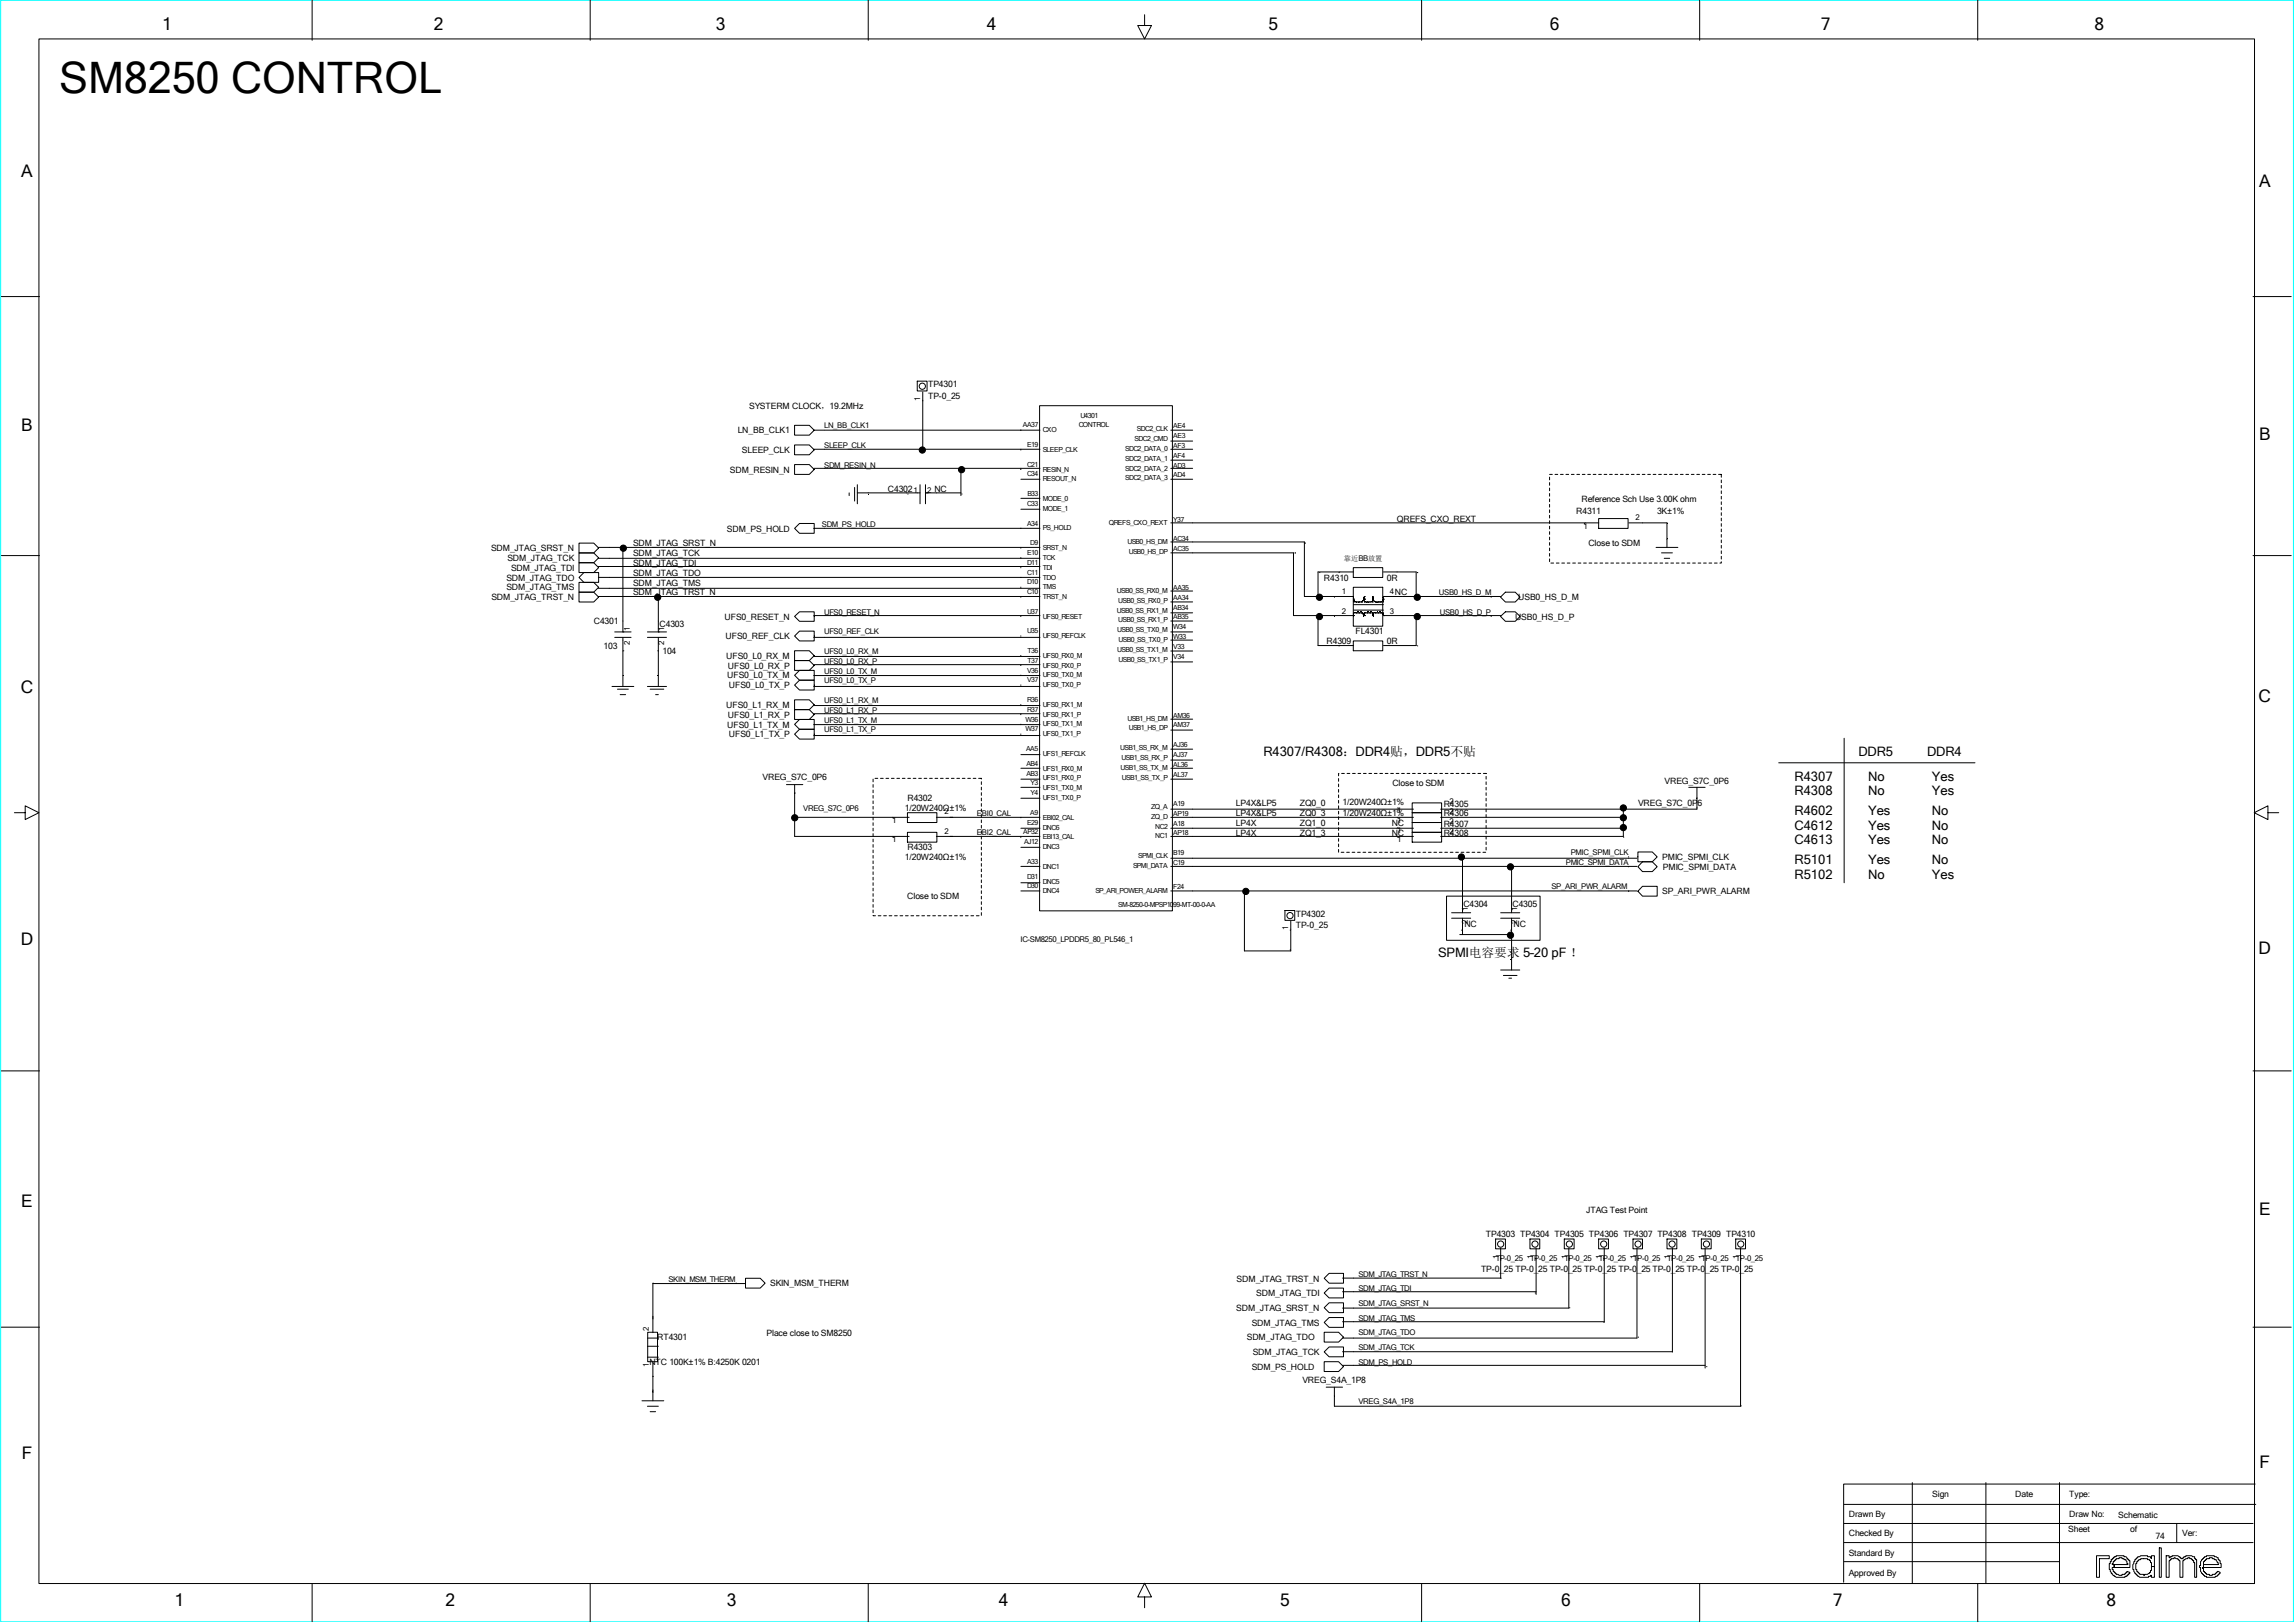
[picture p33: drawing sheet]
<svg xmlns="http://www.w3.org/2000/svg" width="297mm" height="210mm" viewBox="0 0 297 210" stroke-linecap="round" stroke-linejoin="round" font-family="sans-serif">
<defs><g id="words">
<text font-size="5.6" x="7.7" y="12">SM8250 CONTROL</text>
<g font-size="2.2">
<text x="21" y="3.8">1</text>
<text x="56.1" y="3.8">2</text>
<text x="92.6" y="3.8">3</text>
<text x="127.7" y="3.8">4</text>
<text x="164.2" y="3.8">5</text>
<text x="200.6" y="3.8">6</text>
<text x="235.7" y="3.8">7</text>
<text x="271" y="3.8">8</text>
<text x="2.8" y="23">A</text>
<text x="292.4" y="24.1">A</text>
<text x="2.8" y="55.8">B</text>
<text x="292.4" y="56.9">B</text>
<text x="2.7" y="89.7">C</text>
<text x="292.3" y="90.8">C</text>
<text x="2.7" y="122.3">D</text>
<text x="292.3" y="123.4">D</text>
<text x="2.8" y="156.1">E</text>
<text x="292.4" y="157.3">E</text>
<text x="2.8" y="188.8">F</text>
<text x="292.4" y="189.9">F</text>
<text x="22.6" y="207.8">1</text>
<text x="57.7" y="207.8">2</text>
<text x="94.1" y="207.8">3</text>
<text x="129.3" y="207.8">4</text>
<text x="165.7" y="207.8">5</text>
<text x="202" y="207.8">6</text>
<text x="237.2" y="207.8">7</text>
<text x="272.6" y="207.8">8</text>
</g>
<g font-size="1.7">
<text x="163.5" y="97.8">R4307/R4308：DDR4贴，DDR5不贴</text>
<text x="232.2" y="101">R4307</text>
<text x="240.5" y="97.8">DDR5</text>
<text x="241.8" y="101">No</text>
<text x="249.4" y="97.8">DDR4</text>
<text x="250" y="101">Yes</text>
<text x="232.2" y="102.9">R4308</text>
<text x="232.2" y="105.5">R4602</text>
<text x="232.2" y="107.4">C4612</text>
<text x="241.8" y="105.5">Yes</text>
<text x="241.8" y="102.9">No</text>
<text x="241.8" y="107.4">Yes</text>
<text x="250" y="105.5">No</text>
<text x="250" y="102.9">Yes</text>
<text x="250" y="107.4">No</text>
<text x="232.2" y="111.8">R5101</text>
<text x="232.2" y="113.7">R5102</text>
<text x="232.2" y="109.3">C4613</text>
<text x="241.8" y="111.8">Yes</text>
<text x="241.8" y="113.7">No</text>
<text x="241.8" y="109.3">Yes</text>
<text x="250" y="113.7">Yes</text>
<text x="250" y="111.8">No</text>
<text x="250" y="109.3">No</text>
<text x="186.1" y="123.8">SPMI电容要求 5–20 pF ！</text>
</g>
<g font-size="1.1">
<text x="97" y="52.9">SYSTERM CLOCK，19.2MHz</text>
<text x="120.1" y="50.1">TP4301</text>
<text x="120.1" y="51.6">TP-0_25</text>
<text x="95.5" y="56.1">LN_BB_CLK1</text>
<text x="96" y="58.6">SLEEP_CLK</text>
<text x="94.5" y="61.2">SDM_RESIN_N</text>
<text x="114.9" y="63.7">C43021</text>
<text x="204.7" y="65">Reference Sch Use 3.00K ohm</text>
<text x="63.5" y="71.3">SDM_JTAG_SRST_N</text>
<text x="81.9" y="70.7">SDM_JTAG_SRST_N</text>
<text x="81.9" y="72">SDM_JTAG_TCK</text>
<text x="94.1" y="68.8">SDM_PS_HOLD</text>
<text x="180.8" y="67.5">QREFS_CXO_REXT</text>
<text x="204" y="66.5">R4311</text>
<text x="205.5" y="70.7">Close to SDM</text>
<text x="214.4" y="66.5">3K±1%</text>
<text x="63.6" y="77.7">SDM_JTAG_TRST_N</text>
<text x="65.5" y="75.1">SDM_JTAG_TDO</text>
<text x="65.5" y="76.4">SDM_JTAG_TMS</text>
<text x="65.7" y="72.6">SDM_JTAG_TCK</text>
<text x="66.1" y="73.9">SDM_JTAG_TDI</text>
<text x="81.9" y="73.2">SDM_JTAG_TDI</text>
<text x="81.9" y="74.5">SDM_JTAG_TDO</text>
<text x="81.9" y="75.8">SDM_JTAG_TMS</text>
<text x="81.9" y="77">SDM_JTAG_TRST_N</text>
<text x="171.3" y="75.1">R4310</text>
<text x="179.5" y="75.1">0R</text>
<text x="196.5" y="77.7">USB0_HS_D_M</text>
<text x="76.8" y="80.8">C4301</text>
<text x="78.1" y="84">103</text>
<text x="85.4" y="81.2">C4303</text>
<text x="93.8" y="80.2">UFS0_RESET_N</text>
<text x="93.9" y="82.7">UFS0_REF_CLK</text>
<text x="171.7" y="83.3">R4309</text>
<text x="175.4" y="82">FL4301</text>
<text x="179.5" y="83.3">0R</text>
<text x="196.1" y="80.2">USB0_HS_D_P</text>
<text x="85.7" y="84.6">104</text>
<text x="94" y="85.2">UFS0_L0_RX_M</text>
<text x="94.1" y="87.8">UFS0_L0_TX_M</text>
<text x="94.2" y="86.5">UFS0_L0_RX_P</text>
<text x="94.3" y="89.1">UFS0_L0_TX_P</text>
<text x="94" y="91.6">UFS0_L1_RX_M</text>
<text x="94.1" y="94.1">UFS0_L1_TX_M</text>
<text x="94.2" y="92.9">UFS0_L1_RX_P</text>
<text x="94.3" y="95.4">UFS0_L1_TX_P</text>
<text x="98.7" y="100.9">VREG_S7C_0P6</text>
<text x="180.2" y="101.8">Close to SDM</text>
<text x="215.4" y="101.5">VREG_S7C_0P6</text>
<text x="117.1" y="104.9">1/20W240Ω±1%</text>
<text x="117.4" y="103.7">R4302</text>
<text x="160" y="104.3">LP4X&amp;LP5</text>
<text x="160" y="105.6">LP4X&amp;LP5</text>
<text x="160" y="106.8">LP4X</text>
<text x="168.2" y="104.3">ZQ0_0</text>
<text x="168.2" y="105.6">ZQ0_3</text>
<text x="168.2" y="106.8">ZQ1_0</text>
<text x="173.8" y="105.5">1/20W240Ω±1%</text>
<text x="173.8" y="104.2">1/20W240Ω±1%</text>
<text x="180.1" y="106.8">NC</text>
<text x="186.8" y="107">R4307</text>
<text x="186.8" y="105.6">R4306</text>
<text x="186.8" y="104.4">R4305</text>
<text x="212" y="104.3">VREG_S7C_0P6</text>
<text x="117.1" y="111.3">1/20W240Ω±1%</text>
<text x="117.4" y="110">R4303</text>
<text x="160" y="108.1">LP4X</text>
<text x="168.2" y="108.1">ZQ1_3</text>
<text x="180.1" y="108.2">NC</text>
<text x="186.8" y="108.2">R4308</text>
<text x="215.1" y="111.3">PMIC_SPMI_CLK</text>
<text x="215.2" y="112.6">PMIC_SPMI_DATA</text>
<text x="117.4" y="116.4">Close to SDM</text>
<text x="167.7" y="118.6">TP4302</text>
<text x="189.4" y="117.4">C4304</text>
<text x="195.7" y="117.4">C4305</text>
<text x="215.1" y="115.7">SP_ARI_PWR_ALARM</text>
<text x="167.7" y="120.1">TP-0_25</text>
<text x="189.5" y="120">NC</text>
<text x="195.9" y="120">NC</text>
<text x="192.3" y="160.1">TP4303 TP4304 TP4305 TP4306 TP4307 TP4308 TP4309 TP4310</text>
<text x="205.3" y="156.9">JTAG Test Point</text>
<text x="99.7" y="166.5">SKIN_MSM_THERM</text>
<text x="160" y="165.8">SDM_JTAG_TRST_N</text>
<text x="162.6" y="167.7">SDM_JTAG_TDI</text>
<text x="191.7" y="164.5">TP-0_25 TP-0_25 TP-0_25 TP-0_25 TP-0_25 TP-0_25 TP-0_25 TP-0_25</text>
<text x="85.1" y="173.4">RT4301</text>
<text x="99.2" y="172.8">Place close to SM8250</text>
<text x="160" y="169.6">SDM_JTAG_SRST_N</text>
<text x="161.3" y="173.4">SDM_JTAG_TDO</text>
<text x="162" y="171.5">SDM_JTAG_TMS</text>
<text x="84" y="176.6">NTC 100K±1% B:4250K 0201</text>
<text x="162" y="177.2">SDM_PS_HOLD</text>
<text x="162.1" y="175.3">SDM_JTAG_TCK</text>
<text x="168.5" y="178.9">VREG_S4A_1P8</text>
<text x="239.3" y="196.3">Drawn By</text>
<text x="250" y="193.7">Sign</text>
<text x="260.8" y="193.7">Date</text>
<text x="267.8" y="193.7">Type:</text>
<text x="267.8" y="196.3">Draw No:</text>
<text x="274.1" y="196.4">Schematic</text>
<text x="239.3" y="198.8">Checked By</text>
<text x="239.3" y="201.3">Standard By</text>
<text x="239.3" y="203.9">Approved By</text>
<text x="267.7" y="198.3">Sheet</text>
<text x="275.7" y="198.3">of</text>
<text x="279" y="199.2">74</text>
<text x="282.4" y="198.8">Ver:</text>
</g>
<g font-size="1">
<text x="119.1" y="51.8" transform="rotate(-90 119.1 51.8)">1</text>
<text x="106.7" y="58">SLEEP_CLK</text>
<text x="106.7" y="55.4">LN_BB_CLK1</text>
<text x="106.7" y="60.5">SDM_RESIN_N</text>
<text x="120" y="63.8">2 NC</text>
<text x="106.4" y="68.1">SDM_PS_HOLD</text>
<text x="204.9" y="68.4">1</text>
<text x="211.7" y="67.3">2</text>
<text x="173.6" y="76.9">1</text>
<text x="179.9" y="76.9">4NC</text>
<text x="186.2" y="77">USB0_HS_D_M</text>
<text x="81.5" y="83.4" transform="rotate(-90 81.5 83.4)">2</text>
<text x="81.5" y="81.7" transform="rotate(-90 81.5 81.7)">1</text>
<text x="85.9" y="83.4" transform="rotate(-90 85.9 83.4)">2</text>
<text x="85.9" y="81.7" transform="rotate(-90 85.9 81.7)">1</text>
<text x="106.7" y="79.5">UFS0_RESET_N</text>
<text x="106.7" y="82.1">UFS0_REF_CLK</text>
<text x="173.6" y="79.4">2</text>
<text x="179.9" y="79.4">3</text>
<text x="186.3" y="79.5">USB0_HS_D_P</text>
<text x="106.7" y="84.6">UFS0_L0_RX_M</text>
<text x="106.7" y="85.9">UFS0_L0_RX_P</text>
<text x="106.7" y="87.1">UFS0_L0_TX_M</text>
<text x="106.7" y="88.4">UFS0_L0_TX_P</text>
<text x="106.7" y="94.8">UFS0_L1_TX_P</text>
<text x="106.7" y="93.5">UFS0_L1_TX_M</text>
<text x="106.7" y="92.2">UFS0_L1_RX_P</text>
<text x="106.7" y="91">UFS0_L1_RX_M</text>
<text x="103.9" y="104.9">VREG_S7C_0P6</text>
<text x="115.5" y="106.5">1</text>
<text x="122.2" y="105.4">2</text>
<text x="122.2" y="107.9">2</text>
<text x="126.4" y="105.6">EBI0_CAL</text>
<text x="180.8" y="107.7">1</text>
<text x="180.8" y="106.5">1</text>
<text x="180.8" y="105.2">1</text>
<text x="187.6" y="107.9">2</text>
<text x="187.6" y="106.6">2</text>
<text x="187.6" y="105.4">2</text>
<text x="187.6" y="104.1">2</text>
<text x="115.5" y="109">1</text>
<text x="126.4" y="108.1">EBI2_CAL</text>
<text x="180.8" y="109">1</text>
<text x="202.6" y="111.9">PMIC_SPMI_DATA</text>
<text x="203.3" y="110.6">PMIC_SPMI_CLK</text>
<text x="190" y="119.6" transform="rotate(-90 190 119.6)">2</text>
<text x="190" y="117.8" transform="rotate(-90 190 117.8)">1</text>
<text x="196.3" y="119.6" transform="rotate(-90 196.3 119.6)">2</text>
<text x="196.3" y="117.8" transform="rotate(-90 196.3 117.8)">1</text>
<text x="200.8" y="115.1">SP_ARI_PWR_ALARM</text>
<text x="132.1" y="121.9">IC-SM8250_LPDDR5_80_PL546_1</text>
<text x="166.7" y="120.3" transform="rotate(-90 166.7 120.3)">1</text>
<text x="86.5" y="165.8">SKIN_MSM_THERM</text>
<text x="175.8" y="165.2">SDM_JTAG_TRST_N</text>
<text x="175.8" y="167.1">SDM_JTAG_TDI</text>
<text x="193.6" y="163.2">TP-0_25</text>
<text x="194" y="162.9" transform="rotate(-90 194 162.9)">1</text>
<text x="198" y="163.2">TP-0_25</text>
<text x="198.4" y="162.9" transform="rotate(-90 198.4 162.9)">1</text>
<text x="202.5" y="163.2">TP-0_25</text>
<text x="202.8" y="162.9" transform="rotate(-90 202.8 162.9)">1</text>
<text x="206.9" y="163.2">TP-0_25</text>
<text x="207.3" y="162.9" transform="rotate(-90 207.3 162.9)">1</text>
<text x="211.4" y="163.2">TP-0_25</text>
<text x="211.7" y="162.9" transform="rotate(-90 211.7 162.9)">1</text>
<text x="215.8" y="163.2">TP-0_25</text>
<text x="216.1" y="162.9" transform="rotate(-90 216.1 162.9)">1</text>
<text x="220.2" y="163.2">TP-0_25</text>
<text x="220.6" y="162.9" transform="rotate(-90 220.6 162.9)">1</text>
<text x="224.7" y="163.2">TP-0_25</text>
<text x="225" y="162.9" transform="rotate(-90 225 162.9)">1</text>
<text x="84" y="172.2" transform="rotate(-90 84 172.2)">2</text>
<text x="175.8" y="169">SDM_JTAG_SRST_N</text>
<text x="175.8" y="170.9">SDM_JTAG_TMS</text>
<text x="175.8" y="172.8">SDM_JTAG_TDO</text>
<text x="84" y="176.9" transform="rotate(-90 84 176.9)">1</text>
<text x="175.8" y="174.7">SDM_JTAG_TCK</text>
<text x="175.8" y="176.6">SDM_PS_HOLD</text>
<text x="175.8" y="181.7">VREG_S4A_1P8</text>
</g>
<g font-size=".9">
<text x="132.4" y="55.3">AA37</text>
<text x="132.9" y="57.8">E19</text>
<text x="134.9" y="55.9">CXO</text>
<text x="134.9" y="58.5">SLEEP_CLK</text>
<text x="139.6" y="55.3">CONTROL</text>
<text x="139.8" y="54">U4301</text>
<text x="145.6" y="58.4">SDC2_DATA_0</text>
<text x="145.6" y="59.6">SDC2_DATA_1</text>
<text x="146.8" y="57.1">SDC2_CMD</text>
<text x="147.1" y="55.8">SDC2_CLK</text>
<text x="151.8" y="59.2">AF4</text>
<text x="151.8" y="58">AF3</text>
<text x="151.8" y="56.7">AE3</text>
<text x="151.8" y="55.4">AE4</text>
<text x="132.9" y="65.5">C33</text>
<text x="132.9" y="61.7">C34</text>
<text x="132.9" y="60.4">C21</text>
<text x="133" y="64.2">B33</text>
<text x="134.9" y="61">RESIN_N</text>
<text x="134.9" y="62.3">RESOUT_N</text>
<text x="134.9" y="64.8">MODE_0</text>
<text x="145.6" y="60.9">SDC2_DATA_2</text>
<text x="145.6" y="62.2">SDC2_DATA_3</text>
<text x="151.8" y="61.8">AD4</text>
<text x="151.8" y="60.5">AD3</text>
<text x="132.9" y="71.8">E10</text>
<text x="132.9" y="68">A34</text>
<text x="133.3" y="70.5">D9</text>
<text x="134.9" y="66.1">MODE_1</text>
<text x="134.9" y="68.6">PS_HOLD</text>
<text x="134.9" y="71.2">SRST_N</text>
<text x="143.5" y="67.9">QREFS_CXO_REXT</text>
<text x="145.9" y="70.4">USB0_HS_DM</text>
<text x="146.1" y="71.7">USB0_HS_DP</text>
<text x="151.8" y="71.3">AC35</text>
<text x="151.8" y="70">AC34</text>
<text x="151.8" y="67.5">Y37</text>
<text x="132.9" y="76.9">C10</text>
<text x="132.9" y="75.6">D10</text>
<text x="132.9" y="74.4">C11</text>
<text x="132.9" y="73.1">D11</text>
<text x="134.9" y="72.4">TCK</text>
<text x="134.9" y="73.7">TDI</text>
<text x="134.9" y="75">TDO</text>
<text x="134.9" y="76.3">TMS</text>
<text x="134.9" y="77.5">TRST_N</text>
<text x="144.6" y="76.8">USB0_SS_RX0_M</text>
<text x="151.8" y="77.7">AA34</text>
<text x="151.8" y="76.4">AA35</text>
<text x="173.9" y="72.6">靠近BB放置</text>
<text x="132.9" y="81.9">U35</text>
<text x="132.9" y="79.4">U37</text>
<text x="134.9" y="80">UFS0_RESET</text>
<text x="134.9" y="82.6">UFS0_REFCLK</text>
<text x="144.6" y="79.3">USB0_SS_RX1_M</text>
<text x="144.6" y="81.8">USB0_SS_TX0_M</text>
<text x="144.7" y="78">USB0_SS_RX0_P</text>
<text x="144.7" y="80.5">USB0_SS_RX1_P</text>
<text x="144.8" y="83.1">USB0_SS_TX0_P</text>
<text x="151.8" y="84">V33</text>
<text x="151.8" y="82.7">W33</text>
<text x="151.8" y="81.4">W34</text>
<text x="151.8" y="80.2">AB35</text>
<text x="151.8" y="78.9">AB34</text>
<text x="132.9" y="88.3">V37</text>
<text x="132.9" y="87">V36</text>
<text x="133" y="85.7">T37</text>
<text x="133" y="84.5">T36</text>
<text x="134.9" y="85.1">UFS0_RX0_M</text>
<text x="134.9" y="86.4">UFS0_RX0_P</text>
<text x="134.9" y="87.7">UFS0_TX0_M</text>
<text x="134.9" y="88.9">UFS0_TX0_P</text>
<text x="144.6" y="84.3">USB0_SS_TX1_M</text>
<text x="144.8" y="85.6">USB0_SS_TX1_P</text>
<text x="151.8" y="85.2">V34</text>
<text x="132.7" y="94.6">W37</text>
<text x="132.7" y="93.4">W36</text>
<text x="132.9" y="92.1">R37</text>
<text x="132.9" y="90.8">R36</text>
<text x="134.9" y="91.5">UFS0_RX1_M</text>
<text x="134.9" y="92.7">UFS0_RX1_P</text>
<text x="134.9" y="94">UFS0_TX1_M</text>
<text x="134.9" y="95.3">UFS0_TX1_P</text>
<text x="145.9" y="93.2">USB1_HS_DM</text>
<text x="146.1" y="94.5">USB1_HS_DP</text>
<text x="151.8" y="94.1">AM37</text>
<text x="151.8" y="92.9">AM36</text>
<text x="132.8" y="97.2">AA5</text>
<text x="132.8" y="100.4">AB3</text>
<text x="132.8" y="99.1">AB4</text>
<text x="133.4" y="101.6">Y3</text>
<text x="134.9" y="97.8">UFS1_REFCLK</text>
<text x="134.9" y="99.7">UFS1_RX0_M</text>
<text x="134.9" y="101">UFS1_RX0_P</text>
<text x="145" y="97">USB1_SS_RX_M</text>
<text x="145" y="99.6">USB1_SS_TX_M</text>
<text x="145.1" y="98.3">USB1_SS_RX_P</text>
<text x="145.2" y="100.9">USB1_SS_TX_P</text>
<text x="151.8" y="100.5">AL37</text>
<text x="151.8" y="99.2">AL36</text>
<text x="151.8" y="97.9">AJ37</text>
<text x="151.8" y="96.7">AJ36</text>
<text x="132.4" y="108">AP32</text>
<text x="132.9" y="106.7">E29</text>
<text x="133.3" y="105.4">A9</text>
<text x="133.4" y="102.9">Y4</text>
<text x="134.9" y="102.3">UFS1_TX0_M</text>
<text x="134.9" y="103.5">UFS1_TX0_P</text>
<text x="134.9" y="106.1">EBI02_CAL</text>
<text x="134.9" y="107.3">DNC6</text>
<text x="149" y="104.7">ZQ_A</text>
<text x="149" y="105.9">ZQ_D</text>
<text x="149.5" y="107.2">NC2</text>
<text x="151.8" y="106.8">A18</text>
<text x="151.8" y="105.6">AP19</text>
<text x="151.8" y="104.3">A19</text>
<text x="132.5" y="109.2">AJ12</text>
<text x="132.9" y="113.7">D31</text>
<text x="132.9" y="111.8">A33</text>
<text x="134.9" y="108.6">EBI13_CAL</text>
<text x="134.9" y="109.9">DNC3</text>
<text x="134.9" y="112.4">DNC1</text>
<text x="146.6" y="112.3">SPMI_DATA</text>
<text x="147.3" y="111">SPMI_CLK</text>
<text x="149.5" y="108.5">NC1</text>
<text x="151.8" y="111.9">C19</text>
<text x="151.8" y="110.6">B19</text>
<text x="151.8" y="108.1">AP18</text>
<text x="132.9" y="115">D30</text>
<text x="134.9" y="114.3">DNC5</text>
<text x="134.9" y="115.6">DNC4</text>
<text x="141.8" y="115.6">SP_ARI_POWER_ALARM</text>
<text x="144.7" y="117.4">SM-8250-0-MPSP1099-MT-00-0-AA</text>
<text x="151.8" y="115.1">F24</text>
</g>
</g></defs>
<path d="M.1 0h296.7v209.8h-296.7z" fill="none" stroke="#0ff" stroke-width=".13"/>
<g fill="none" stroke="#000" stroke-width=".13">
<path d="M40.4 0v5.2M76.4 0v5.2M112.4 0v5.2M184 0v5.2M220 0v5.2M255.9 0v5.2M5 5h286.8v199.9h-286.8zM148.1 1.9v1.4h.9l-.9 1.7-.9-1.7h.9M.2 38.4h4.9M291.6 38.4h4.9M102.8 55h1.9l.7 .7-.7 .6h-1.9zM102.8 57.6h1.9l.7 .6-.7 .6h-1.9z"/>
<path d="M105.3 55.7h29.3M105.3 58.1h29.3M118.7 49.3h1.3v1.3h-1.3zM119.4 50.7v7.4M134.5 52.5h17.2v65.4h-17.2zM151.5 55.7h2.8M151.5 58.1h2.8M151.5 57.1h2.8M151.5 59.5h2.8M.2 71.9h4.9M74.9 74.7l.7-.6h1.9v1.3h-1.9zM74.9 70.3h1.9l.7 .6-.7 .6h-1.9z"/>
<path d="M74.9 71.5h1.9l.7 .7-.7 .6h-1.9zM74.9 72.8h1.9l.7 .6-.7 .7h-1.9zM74.9 75.4h1.9l.7 .6-.7 .6h-1.9zM74.9 76.6h1.9l.7 .7-.7 .6h-1.9zM77.4 70.8h57.2M77.4 72.2h57.2M77.4 73.3h57.2M77.4 74.7h57.2M77.4 76.1h57.2M77.4 77.2h57.2M80.6 70.8v11M85.2 77.2v4.6"/>
<path d="M102.8 79.8l.7-.6h1.9v1.2h-1.9zM102.8 60.1h1.9l.7 .6-.7 .7h-1.9zM102.8 68.4l.7-.7h1.9v1.3h-1.9zM105.3 79.6h29.3M105.3 60.6h29.3M105.3 68.4h29.3M109.9 63.8v.3M110.6 63.1v1.7M110.9 63.8h8.2M110.9 62.7v2.5M119.1 62.7v2.5M119.8 63.8h4.6"/>
<path d="M119.8 62.7v2.5M124.4 60.6v3.5M132.1 62h2.5M132.1 64.5h2.5M132.1 65.9h2.5M151.5 70.1h17.3v7.1h6.4v.7h1M151.5 71.5h15.9v8.1h7.8M151.5 67.7h55.4M151.5 60.6h2.8M151.5 77.9h2.8M151.5 79.3h2.8M151.5 62h2.8"/>
<path d="M151.5 76.5h2.8M170.6 79.6v3.9h4.6M175.1 73.4h3.8v1.3h-3.8zM175.1 76h3.8v5h-3.8zM175.2 77.5h.1M175.2 79.3h.1M175.2 79.6h.1M175.2 74h-4.6v3.2M175.2 78.2h3.8M175.2 78.9h3.8M175.2 79.3v.3M175.2 79.3h1"/>
<path d="M175.5 77.9h.1M175.5 79.3h.1M175.9 77.9h.1M175.9 79.3h.1M176.2 77.9h.1M176.2 79.3h.1M176.2 79.3l.4 .3M176.6 77.5h.1M176.6 77.2h.1M176.6 77.9h.1M176.6 79.6h.1M176.6 79.3h.1"/>
<path d="M176.6 77.9h1M176.6 77.5l-.4 .4M176.6 77.2v.7M176.6 79.3v.3M176.6 79.3h2.4v.3M176.9 77.9h.1M176.9 79.3h.1M177.3 77.9h.1M177.3 79.3h.1M177.6 77.9h.1M177.6 77.5h.1M177.6 77.2h.1"/>
<path d="M177.6 79.6h.1M177.6 79.3h.1M177.6 77.2v.7M177.6 79.3v.3M177.6 77.5l.4 .4M178 77.9h.1M178 79.3h.1M178.3 77.9h.1M178.3 79.3h.1M178.7 77.9h.1M178.7 79.3h.1M179 77.5h.1"/>
<path d="M179 77.2h.1M179 79.6h.1M179 77.2h15.2M179 79.6h15.2M179 74h4.3v3.2M179 77.2v.7h-1M183.3 79.6v3.9h-4.3M194.2 79.8l.6-.6h1.3l.6 .6-.6 .6h-1.3zM194.8 76.6h1.3l.6 .7-.6 .6h-1.3l-.6-.6zM206.9 67.1h3.8v1.3h-3.8zM210.8 67.7h4.9v3.1M214.3 70.8h2.8"/>
<path d="M215 71.5h1.4M215.4 72.2h.7M291.6 71.9h4.9M79.2 88.8h2.8M79.6 82.5h2.1M79.6 81.8h2.1M79.9 89.2h1.4M80.3 89.9h.7M80.6 81.8h.1M80.6 82.5v6.3M83.8 88.8h2.5M83.8 82.5h2.5"/>
<path d="M83.8 81.8h2.5M84.1 89.2h1.8M84.8 89.9h.4M85.2 81.8h.1M85.2 82.5v6.3M102.8 82.3l.7-.6h1.9v1.2h-1.9zM102.8 88.6l.7-.6h1.9v1.3h-1.9zM102.8 87.4l.7-.7h1.9v1.3h-1.9zM102.8 85.5h1.9l.7 .6-.7 .6h-1.9zM102.8 84.2h1.9l.7 .6-.7 .7h-1.9zM102.8 93.7l.7-.6h1.9v1.3h-1.9zM102.8 95l.7-.6h1.9v1.2h-1.9z"/>
<path d="M102.8 91.8h1.9l.7 .7-.7 .6h-1.9zM102.8 90.6h1.9l.7 .6-.7 .6h-1.9zM105.3 88.8h29.3M105.3 82.5h29.3M105.3 87.4h29.3M105.3 86h29.3M105.3 84.9h29.3M105.3 93.8h29.3M105.3 95.2h29.3M105.3 92.3h29.3M105.3 91.3h29.3M132.1 97.6h2.5"/>
<path d="M132.1 99.4h2.5M151.5 81.8h2.8M151.5 99.4h2.8M151.5 80.4h2.8M151.5 82.8h2.8M151.5 84.2h2.8M151.5 85.6h2.8M151.5 93.1h2.8M151.5 94.5h2.8M151.5 96.9h2.8M151.5 98.3h2.8M175.1 82.9h3.8v1.3h-3.8z"/>
<path d="M230.2 98.7h25.4M238.7 95.5v18.7M1.9 105.2h1.4v-.9l1.7 .9-1.7 .8v-.8M101.8 101.5h2.1M102.8 101.5v6.7h14.9M102.8 105.8h14.9M117.4 105.2h3.8v1.2h-3.8zM117.4 107.7h3.8v1.3h-3.8zM121.2 105.8h13.4M121.2 108.2h13.4M132.1 101.9h2.5M132.1 107.2h2.5"/>
<path d="M132.1 112.1h2.5M132.1 115.3h2.5M132.1 100.8h2.5M132.1 103.3h2.5M132.1 109.6h2.5M132.1 114.2h2.5M151.5 105.8h31.4M151.5 108.2h31.4M151.5 107.2h31.4M151.5 104.7h31.4M151.5 112.1h60.3M151.5 111h60.3"/>
<path d="M151.5 115.3h60.3M151.5 100.8h2.8M161 115.3v7.7h6v-3.8M166.3 117.8h1.3v1.3h-1.3zM182.8 107.7h3.8v1.3h-3.8zM182.8 106.4h3.8v1.3h-3.8zM182.8 105.2h3.8v1.2h-3.8zM182.8 103.9h3.8v1.3h-3.8zM186.4 105.8h23.7M186.4 107.2h23.7M187.2 116h12.1v5.7h-12.1zM187.9 118.8h2.4"/>
<path d="M187.9 118.1h2.4M189.3 111v7.1M189.3 118.8v2.1M194.2 118.8h2.5M194.2 118.1h2.5M195.6 112.1v6M195.6 118.8v6.7M210.1 104.7v3.5h-23.7M212 110.2h1.8l.7 .7-.7 .6h-1.8zM212.6 111.5h1.2l.7 .6-.7 .7h-1.2l-.6-.7zM212.6 114.7h1.9v1.3h-1.9l-.6-.7zM218.5 101.9h2.2"/>
<path d="M219.6 101.9v2.8h-33.2M293.5 105.2v-.9l-1.8 .9 1.8 .8v-.8h1.4M.2 138.6h4.9M188.9 120.9h6.7M194.2 125.5h2.5M194.6 126.2h1.7M195.3 126.6h.3M291.6 138.6h4.9M.2 171.7h4.9M83.8 173.1h1.4M83.8 175.6h1.4M83.8 174.2h1.4"/>
<path d="M83.8 172.4h1.3v3.8h-1.3zM84.5 176.3v4.9M96.5 165.4h1.9l.6 .6-.6 .7h-1.9zM96.5 166.1h-12v6.3M171.4 172.4h1.8l.7 .6-.7 .7h-1.8zM171.4 176.2h1.8l.7 .6-.7 .7h-1.8zM171.6 179.5h2.1M172 164.8h1.9v1.2h-1.9l-.6-.6zM172 166.7h1.9v1.2h-1.9l-.6-.6zM172 168.6h1.9v1.2h-1.9l-.6-.6zM172 170.5h1.9v1.2h-1.9l-.6-.6zM172 174.3h1.9v1.3h-1.9l-.6-.7z"/>
<path d="M173.7 176.7h47M173.7 167.1h25.1M193.5 160.3h1.3v1.3h-1.3zM194.2 161.5v3.9h-20.5M198 160.3h1.3v1.3h-1.3zM198.8 161.5v6M202.4 160.3h1.3v1.3h-1.3zM203 161.5v7.8h-29.3M206.9 160.3h1.3v1.3h-1.3zM207.6 161.5v9.5h-33.9M211.3 160.3h1.3v1.3h-1.3zM211.8 161.5v11.6h-38.1"/>
<path d="M215.7 160.3h1.3v1.3h-1.3zM216.4 161.5v13.4h-42.7M220.2 160.3h1.2v1.3h-1.2zM220.7 161.5v15.5M224.6 160.3h1.3v1.3h-1.3zM225.2 161.5v20.5h-52.5v-2.5M291.6 171.7h4.9M83.1 181.2h2.8M83.8 182h1.4M84.1 182.7h.7M238.7 194.7h53.2M238.7 199.6h52.9"/>
<path d="M238.7 197.1h52.9M247.5 191.8v13.1M257 191.8v13.1M266.5 191.8v13.1M281.7 197.1v2.5M291.8 192h-53.2v12.7M40.4 204.9v4.9M76.4 204.9v4.9M112.4 204.9v4.9M148.1 206.6h.9l-.9-1.7-.9 1.7h.9v1.4M184 204.9v4.9M220 204.9v4.9"/>
<path d="M238.7 202.1h27.8M255.9 204.9v4.9M271.3 201.3h1.7v.4h-1.3v2.4h-.4zM273.2 201.8h.1v-.1l.3-.2v-.1h.3v-.1h1v.1h.2l.2 .3h.1v.1l.2 .1v.9h-2v-.4h1.8v-.1h-.1l-.2-.5h-.2v-.1h-.3v-.2h-.4v.2h-.3v.1h-.2v.1l-.2 .2v.2h-.2v.1h.3v.4h-.3v.3h.2v.2l.2 .2v.1h.2v.1h.2l.1 .1 .8-.1 .1-.2h.2v-.2l.3 .2v.1l-.2 .1-.1 .3h-.3v.1h-1.1l-.3-.1v-.2h-.1l-.2-.2h-.1l-.1-.5h-.1v-.8h.1zM276.4 201.7h.1l.1-.3h.3l.1-.1h.9v.1h.4l.1 .3v-.4h.4v1.4h-.4v-.5h-.1v-.3h-.1v-.1h-.3v-.1h-.9v.1h-.2v.1l-.3 .2v.2h-.1v.8h.1v.2h.1v.2h.2l.1 .2h.5v.1h.1v-.1h.4l.3-.1v-.1h.1v-.3h.1v-.5h.4v1.4h-.4v-.3h-.1v.2h-.3v.1h-1.1l-.3-.1-.1-.3h-.1v-.1h-.1l-.2-.3v-.2h-.1v-.7zM279.4 200.3h.3v3.8h-.3zM280.3 201.3h.4v.2h.1v-.1h.3v-.1h.8l.2 .1 .1 .3h.3l.1-.3h.3v-.1h.7l.2 .1h.2v.3l.3 .1v2.3h-.3v-1.9h-.1v-.3h-.1l-.2-.2h-.2v-.2h-.3v.2h-.2l-.3 .1v.1h-.1v2.2h-.4v-2.2h-.1l-.1-.2h-.3l-.1-.2h-.2v.2h-.3l-.2 .2h-.1v2.2h-.4zM284.9 201.8h.1v-.1l.3-.2v-.1h.2v-.1h1.1v.1l.5 .1v.3l.2 .1v.4h.1v.5h-2.2v-.4h1.9v-.2h-.2l-.1-.4-.5-.1v-.2h-.4v.2h-.4v.1h-.1v.1l-.2 .2v.7h-.2v.1h.2v.4l.2 .2v.1h.1v.1h.4v.1l.8-.1 .1-.2h.1v-.2l.4 .2v.1l-.2 .1-.2 .3h-.2v.1h-1.2v-.1h-.2v-.2h-.1l-.2-.2h-.1l-.1-.3v-.5h-.2z"/>
<circle cx="119.4" cy="58.2" r=".4"/>
<circle cx="119.4" cy="50" r=".4"/>
<circle cx="80.7" cy="70.9" r=".4"/>
<circle cx="85.1" cy="77.3" r=".4"/>
<circle cx="124.4" cy="60.8" r=".4"/>
<circle cx="170.8" cy="79.8" r=".4"/>
<circle cx="170.8" cy="77.3" r=".4"/>
<circle cx="183.4" cy="79.8" r=".4"/>
<circle cx="183.4" cy="77.3" r=".4"/>
<circle cx="102.8" cy="105.8" r=".4"/>
<circle cx="161.2" cy="115.3" r=".4"/>
<circle cx="166.9" cy="118.5" r=".4"/>
<circle cx="189.1" cy="110.9" r=".4"/>
<circle cx="195.5" cy="112.2" r=".4"/>
<circle cx="210.1" cy="105.8" r=".4"/>
<circle cx="210.1" cy="104.5" r=".4"/>
<circle cx="210.1" cy="107.1" r=".4"/>
<circle cx="195.5" cy="121" r=".4"/>
<circle cx="194.2" cy="161" r=".4"/>
<circle cx="198.6" cy="161" r=".4"/>
<circle cx="203.1" cy="161" r=".4"/>
<circle cx="207.5" cy="161" r=".4"/>
<circle cx="212" cy="161" r=".4"/>
<circle cx="216.4" cy="161" r=".4"/>
<circle cx="220.8" cy="161" r=".4"/>
<circle cx="225.3" cy="161" r=".4"/>
</g>
<g fill="#000">
<circle cx="119.4" cy="58.2" r=".41"/>
<circle cx="80.7" cy="70.9" r=".41"/>
<circle cx="85.1" cy="77.3" r=".41"/>
<circle cx="124.4" cy="60.8" r=".41"/>
<circle cx="170.8" cy="79.8" r=".41"/>
<circle cx="170.8" cy="77.3" r=".41"/>
<circle cx="183.4" cy="79.8" r=".41"/>
<circle cx="183.4" cy="77.3" r=".41"/>
<circle cx="102.8" cy="105.8" r=".41"/>
<circle cx="161.2" cy="115.3" r=".41"/>
<circle cx="189.1" cy="110.9" r=".41"/>
<circle cx="195.5" cy="112.2" r=".41"/>
<circle cx="210.1" cy="105.8" r=".41"/>
<circle cx="210.1" cy="104.5" r=".41"/>
<circle cx="210.1" cy="107.1" r=".41"/>
<circle cx="195.5" cy="121" r=".41"/>
</g>
<path d="M200.5 61.4h22.3v11.5h-22.3zM113 100.7h14v17.8h-14zM173.2 100.1h19.1v10.2h-19.1z" fill="none" stroke="#000" stroke-width=".13" stroke-dasharray=".4 .4 .4 .4 .4 .4 .4 .4"/>
<use href="#words"/>
</svg>
